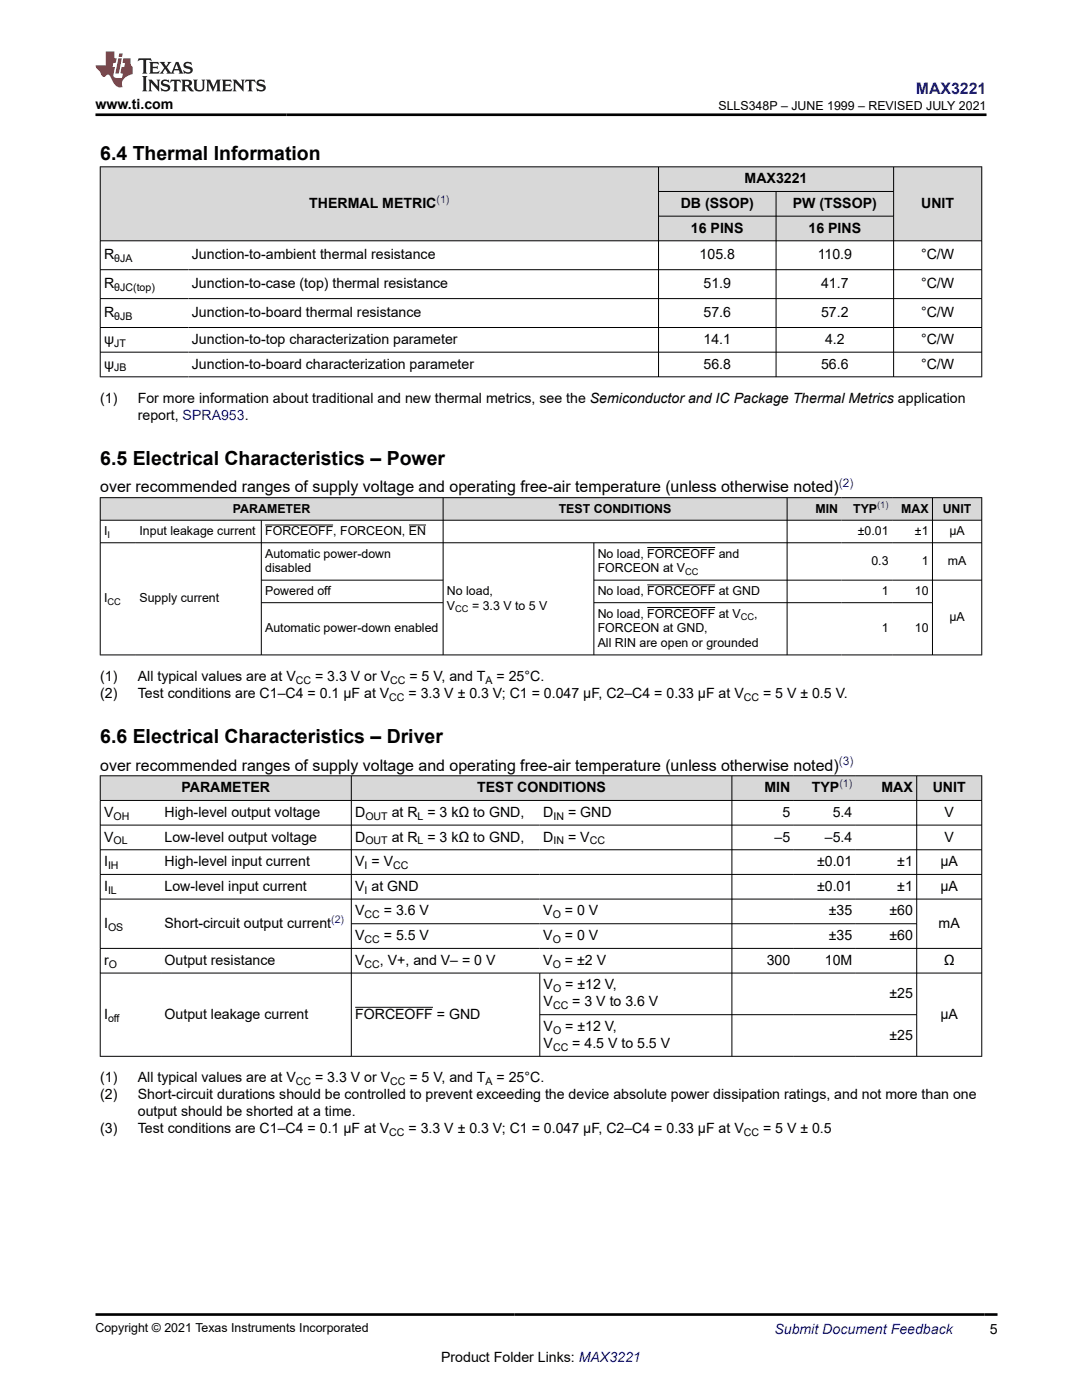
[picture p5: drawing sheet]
<svg xmlns="http://www.w3.org/2000/svg" width="216mm" height="279mm" viewBox="0 0 216 279" stroke-linecap="round" stroke-linejoin="round" font-family="sans-serif">
<defs><g id="words">
<g font-size="3.9">
<text x="20" y="32">6.4 Thermal Information</text>
<text x="20" y="92.8">6.5 Electrical Characteristics – Power</text>
<text x="20" y="148.3">6.6 Electrical Characteristics – Driver</text>
</g>
<text font-size="3.2" fill="#00f" x="182.7" y="18.7">MAX3221</text>
<g font-size="3.2">
<text x="20" y="98.3">over recommended ranges of supply voltage and operating free-air temperature (unless otherwise noted)</text>
<text x="20" y="153.8">over recommended ranges of supply voltage and operating free-air temperature (unless otherwise noted)</text>
</g>
<g font-size="2.8">
<text x="19" y="21.8">www.ti.com</text>
<text x="61.7" y="41.5">THERMAL METRIC</text>
<text x="135.8" y="41.5">DB (SSOP)</text>
<text x="148.6" y="36.6">MAX3221</text>
<text x="158.2" y="41.5">PW (TSSOP)</text>
<text x="183.8" y="41.5">UNIT</text>
<text x="137.9" y="46.4">16 PINS</text>
<text x="161.3" y="46.4">16 PINS</text>
<text x="20.8" y="51.8">R</text>
<text x="38.3" y="51.8">Junction-to-ambient thermal resistance</text>
<text x="139.6" y="51.8">105.8</text>
<text x="163.2" y="51.8">110.9</text>
<text x="183.8" y="51.8">°C/W</text>
<text x="20.8" y="57.5">R</text>
<text x="38.3" y="57.5">Junction-to-case (top) thermal resistance</text>
<text x="140.4" y="57.5">51.9</text>
<text x="163.8" y="57.5">41.7</text>
<text x="183.8" y="57.5">°C/W</text>
<text x="20.8" y="63.3">R</text>
<text x="38.3" y="63.3">Junction-to-board thermal resistance</text>
<text x="140.4" y="63.3">57.6</text>
<text x="163.8" y="63.3">57.2</text>
<text x="183.8" y="63.3">°C/W</text>
<text x="20.8" y="68.6">ψ</text>
<text x="38.3" y="68.6">Junction-to-top characterization parameter</text>
<text x="140.4" y="68.6">14.1</text>
<text x="164.6" y="68.6">4.2</text>
<text x="183.8" y="68.6">°C/W</text>
<text x="20.8" y="73.6">ψ</text>
<text x="38.3" y="73.6">Junction-to-board characterization parameter</text>
<text x="140.4" y="73.6">56.8</text>
<text x="163.8" y="73.6">56.6</text>
<text x="183.8" y="73.6">°C/W</text>
<text x="20" y="80.4">(1)</text>
<text x="27.5" y="83.7">report, SPRA953.</text>
<text x="27.5" y="80.4">For more information about traditional and new thermal metrics, see the Semiconductor and IC Package Thermal Metrics application</text>
<text x="20" y="135.9">(1)</text>
<text x="27.5" y="135.9">All typical values are at V</text>
<text x="62.9" y="135.9">= 3.3 V or V</text>
<text x="81.7" y="135.9">= 5 V, and T</text>
<text x="99.1" y="135.9">= 25°C.</text>
<text x="20" y="139.2">(2)</text>
<text x="27.5" y="139.2">Test conditions are C1–C4 = 0.1 μF at V</text>
<text x="81.5" y="139.2">= 3.3 V ± 0.3 V; C1 = 0.047 μF, C2–C4 = 0.33 μF at V</text>
<text x="152.3" y="139.2">= 5 V ± 0.5 V.</text>
<text x="36.2" y="158.1">PARAMETER</text>
<text x="95.2" y="158.1">TEST CONDITIONS</text>
<text x="152.5" y="158.1">MIN</text>
<text x="162" y="158.1">TYP</text>
<text x="175.9" y="158.1">MAX</text>
<text x="186.1" y="158.1">UNIT</text>
<text x="20.8" y="163">V</text>
<text x="20.8" y="167.9">V</text>
<text x="32.8" y="163">High-level output voltage</text>
<text x="32.8" y="167.9">Low-level output voltage</text>
<text x="70.9" y="163">D</text>
<text x="70.9" y="167.9">D</text>
<text x="78.2" y="163">at R = 3 kΩ to GND,</text>
<text x="78.2" y="167.9">at R = 3 kΩ to GND,</text>
<text x="108.4" y="163">D</text>
<text x="108.4" y="167.9">D</text>
<text x="113.4" y="163">= GND</text>
<text x="113.4" y="167.9">= V</text>
<text x="154.6" y="167.9">–5</text>
<text x="156.1" y="163">5</text>
<text x="164.6" y="167.9">–5.4</text>
<text x="166.2" y="163">5.4</text>
<text x="188.5" y="163">V</text>
<text x="188.5" y="167.9">V</text>
<text x="20.8" y="172.9">I</text>
<text x="32.8" y="172.9">High-level input current</text>
<text x="70.9" y="172.9">V = V</text>
<text x="163" y="172.9">±0.01</text>
<text x="179" y="172.9">±1</text>
<text x="187.7" y="172.9">μA</text>
<text x="20.8" y="177.8">I</text>
<text x="32.8" y="177.8">Low-level input current</text>
<text x="70.9" y="177.8">V at GND</text>
<text x="163" y="177.8">±0.01</text>
<text x="179" y="177.8">±1</text>
<text x="187.7" y="177.8">μA</text>
<text x="20.8" y="185.2">I</text>
<text x="32.8" y="185.2">Short-circuit output current</text>
<text x="70.9" y="182.7">V</text>
<text x="76.6" y="182.7">= 3.6 V</text>
<text x="108.4" y="182.7">V</text>
<text x="112.7" y="182.7">= 0 V</text>
<text x="165.4" y="182.7">±35</text>
<text x="177.5" y="182.7">±60</text>
<text x="187.3" y="185.2">mA</text>
<text x="70.9" y="187.6">V</text>
<text x="76.6" y="187.6">= 5.5 V</text>
<text x="108.4" y="187.6">V</text>
<text x="112.7" y="187.6">= 0 V</text>
<text x="165.4" y="187.6">±35</text>
<text x="177.5" y="187.6">±60</text>
<text x="20.8" y="192.5">r</text>
<text x="32.8" y="192.5">Output resistance</text>
<text x="70.9" y="192.5">V</text>
<text x="75.8" y="192.5">, V+, and V– = 0 V</text>
<text x="108.4" y="192.5">V</text>
<text x="108.5" y="197.5">V</text>
<text x="112.7" y="192.5">= ±2 V</text>
<text x="112.8" y="197.5">= ±12 V,</text>
<text x="153" y="192.5">300</text>
<text x="164.6" y="192.5">10M</text>
<text x="188.3" y="192.5">Ω</text>
<text x="20.8" y="203.3">I</text>
<text x="32.8" y="203.3">Output leakage current</text>
<text x="70.9" y="203.3">FORCEOFF = GND</text>
<text x="108.5" y="200.9">V</text>
<text x="114.2" y="200.9">= 3 V to 3.6 V</text>
<text x="177.5" y="199.2">±25</text>
<text x="187.7" y="203.3">µA</text>
<text x="108.5" y="209.2">V</text>
<text x="108.5" y="205.8">V</text>
<text x="112.8" y="205.8">= ±12 V,</text>
<text x="114.2" y="209.2">= 4.5 V to 5.5 V</text>
<text x="177.5" y="207.5">±25</text>
<text x="20" y="216">(1)</text>
<text x="27.5" y="216">All typical values are at V</text>
<text x="62.9" y="216">= 3.3 V or V</text>
<text x="81.7" y="216">= 5 V, and T</text>
<text x="99.1" y="216">= 25°C.</text>
<text x="20" y="219.4">(2)</text>
<text x="27.5" y="219.4">Short-circuit durations should be controlled to prevent exceeding the device absolute power dissipation ratings, and not more than one</text>
<text x="20" y="226.1">(3)</text>
<text x="27.5" y="222.7">output should be shorted at a time.</text>
<text x="27.5" y="226.1">Test conditions are C1–C4 = 0.1 μF at V</text>
<text x="81.5" y="226.1">= 3.3 V ± 0.3 V; C1 = 0.047 μF, C2–C4 = 0.33 μF at V</text>
<text x="152.3" y="226.1">= 5 V ± 0.5</text>
<text x="197.5" y="266.1">5</text>
<text x="88" y="271.7">Product Folder Links: MAX3221</text>
</g>
<text font-size="2.8" fill="#00f" x="154.5" y="266.2">Submit Document Feedback</text>
<g font-size="2.5">
<text x="143.4" y="21.9">SLLS348P – JUNE 1999 – REVISED JULY 2021</text>
<text x="20.8" y="106.8">I</text>
<text x="27.8" y="106.8">Input leakage current</text>
<text x="46.5" y="102.3">PARAMETER</text>
<text x="52.9" y="106.8">FORCEOFF, FORCEON, EN</text>
<text x="111.5" y="102.3">TEST CONDITIONS</text>
<text x="162.7" y="102.3">MIN</text>
<text x="170.2" y="102.3">TYP</text>
<text x="171.1" y="106.8">±0.01</text>
<text x="179.8" y="102.3">MAX</text>
<text x="182.6" y="106.8">±1</text>
<text x="188.1" y="102.3">UNIT</text>
<text x="189.4" y="106.8">µA</text>
<text x="52.9" y="111.3">Automatic power-down</text>
<text x="119.3" y="111.3">No load, FORCEOFF and</text>
<text x="173.9" y="112.8">0.3</text>
<text x="183.9" y="112.8">1</text>
<text x="189.1" y="112.8">mA</text>
<text x="52.9" y="114.2">disabled</text>
<text x="52.9" y="118.7">Powered off</text>
<text x="89.2" y="118.7">No load,</text>
<text x="119.3" y="114.2">FORCEON at V</text>
<text x="119.3" y="118.7">No load, FORCEOFF at GND</text>
<text x="175.9" y="118.7">1</text>
<text x="182.5" y="118.7">10</text>
<text x="20.8" y="120.2">I</text>
<text x="27.8" y="120.2">Supply current</text>
<text x="89.2" y="121.7">V</text>
<text x="94.2" y="121.7">= 3.3 V to 5 V</text>
<text x="119.3" y="123.2">No load, FORCEOFF at V</text>
<text x="150.5" y="123.2">,</text>
<text x="189.4" y="124">µA</text>
<text x="52.9" y="126.2">Automatic power-down enabled</text>
<text x="119.3" y="126.2">FORCEON at GND,</text>
<text x="119.3" y="129.2">All RIN are open or grounded</text>
<text x="175.9" y="126.2">1</text>
<text x="182.5" y="126.2">10</text>
<text x="19" y="265.9">Copyright © 2021 Texas Instruments Incorporated</text>
</g>
<g font-size="2.4" fill="#00f">
<text x="167.4" y="97.2">(2)</text>
<text x="167.4" y="152.7">(3)</text>
</g>
<g font-size="2.1" fill="#00f">
<text x="87.1" y="40.5">(1)</text>
<text x="167.5" y="157.2">(1)</text>
<text x="66.1" y="184.2">(2)</text>
</g>
<g font-size="2.1">
<text x="22.8" y="52.3">θJA</text>
<text x="22.8" y="58.1">θJC(top)</text>
<text x="22.8" y="63.9">θJB</text>
<text x="22.8" y="69.2">JT</text>
<text x="22.8" y="74.1">JB</text>
<text x="59" y="136.4">CC</text>
<text x="77.9" y="136.4">CC</text>
<text x="96.9" y="136.4">A</text>
<text x="77.7" y="139.8">CC</text>
<text x="148.4" y="139.8">CC</text>
<text x="22.6" y="163.6">OH</text>
<text x="72.9" y="163.6">OUT</text>
<text x="83.3" y="163.6">L</text>
<text x="110.5" y="163.6">IN</text>
<text x="21.6" y="173.4">IH</text>
<text x="22.6" y="168.5">OL</text>
<text x="72.8" y="173.4">I</text>
<text x="72.9" y="168.5">OUT</text>
<text x="78.4" y="173.4">CC</text>
<text x="83.3" y="168.5">L</text>
<text x="110.5" y="168.5">IN</text>
<text x="117.7" y="168.5">CC</text>
<text x="21.6" y="178.3">IL</text>
<text x="72.8" y="178.3">I</text>
<text x="21.6" y="185.7">OS</text>
<text x="72.8" y="183.3">CC</text>
<text x="110.3" y="183.3">O</text>
<text x="72.8" y="188.2">CC</text>
<text x="110.3" y="188.2">O</text>
<text x="21.7" y="193.1">O</text>
<text x="72.8" y="193.1">CC</text>
<text x="110.3" y="193.1">O</text>
<text x="21.6" y="203.9">off</text>
<text x="110.4" y="198">O</text>
<text x="110.4" y="201.4">CC</text>
<text x="110.4" y="206.3">O</text>
<text x="110.4" y="209.7">CC</text>
<text x="59" y="216.5">CC</text>
<text x="77.9" y="216.5">CC</text>
<text x="96.9" y="216.5">A</text>
<text x="77.7" y="226.7">CC</text>
<text x="148.4" y="226.7">CC</text>
</g>
<text font-size="1.9" fill="#00f" x="175" y="101.5">(1)</text>
<g font-size="1.9">
<text x="21.5" y="107.3">I</text>
<text x="136.7" y="114.7">CC</text>
<text x="21.5" y="120.7">CC</text>
<text x="90.8" y="122.2">CC</text>
<text x="147.8" y="123.7">CC</text>
</g>
</g></defs>
<g fill="#d8d8d8">
<path d="M20 33.3h175.9v4.9h-175.9z" fill-rule="evenodd"/>
<path d="M20.1 33.4h111.2v14.6h-111.2z" fill-rule="evenodd"/>
<path d="M131.5 33.4h46.7v4.8h-46.7z" fill-rule="evenodd"/>
<path d="M178.4 33.4h17.4v14.6h-17.4z" fill-rule="evenodd"/>
<path d="M131.5 38.3h23.3v4.8h-23.3z" fill-rule="evenodd"/>
<path d="M154.9 38.3h23.3v4.8h-23.3z" fill-rule="evenodd"/>
<path d="M131.5 43.2h23.3v4.8h-23.3z" fill-rule="evenodd"/>
<path d="M154.9 43.2h23.3v4.8h-23.3z" fill-rule="evenodd"/>
</g>
<g fill="none" stroke="#000" stroke-width=".2">
<path d="M19.9 33.3h176.1M20 33.2v42.1M131.4 33.2v42.1M131.4 38.2h47M154.9 38.2v37.1M178.3 33.2v42.1M195.9 33.2v42.1M19.9 48.1h176.1M19.9 53.8h176.1M19.9 59.6h176.1M131.4 43.1h47M19.9 65.4h176.1"/>
<path d="M19.9 70.3h176.1M19.9 75.2h176.1"/>
</g>
<g fill="#d8d8d8">
<path d="M20 99.3h175.9v4.5h-175.9z" fill-rule="evenodd"/>
<path d="M20.1 99.4h68.3v4.4h-68.3z" fill-rule="evenodd"/>
<path d="M88.5 99.4h68.5v4.4h-68.5z" fill-rule="evenodd"/>
<path d="M157.1 99.4h10.9v4.4h-10.9z" fill-rule="evenodd"/>
<path d="M168 99.4h10v4.4h-10z" fill-rule="evenodd"/>
<path d="M178 99.4h8v4.4h-8z" fill-rule="evenodd"/>
<path d="M186.1 99.4h9.7v4.4h-9.7z" fill-rule="evenodd"/>
</g>
<g fill="none" stroke="#000" stroke-width=".2">
<path d="M19.9 99.3h176.1M20 99.3v31.5M88.4 99.3v31.5M157.1 99.3v31.5M186.1 99.3v31.5M195.9 99.3v31.5M19.9 103.8h176.1M19.9 108.3h176.1M52.1 103.8v27M52.1 115.8h36.4M52.9 104.8h13.6M81.6 104.8h3.4"/>
<path d="M118.5 115.8h77.5M118.5 108.3v22.5M129.1 109.3h13.6M129.1 116.7h13.6M19.9 130.7h176.1M52.1 120.3h36.4M118.5 120.3h67.6M129.1 121.2h13.6"/>
</g>
<g fill="#d8d8d8">
<path d="M20 154.8h175.9v4.9h-175.9z" fill-rule="evenodd"/>
<path d="M20.1 154.9h49.9v4.8h-49.9z" fill-rule="evenodd"/>
<path d="M70.2 154.9h75.8v4.8h-75.8z" fill-rule="evenodd"/>
<path d="M146.1 154.9h12.3v4.8h-12.3z" fill-rule="evenodd"/>
<path d="M158.4 154.9h12.4v4.8h-12.4z" fill-rule="evenodd"/>
<path d="M170.8 154.9h12.1v4.8h-12.1z" fill-rule="evenodd"/>
<path d="M183 154.9h12.8v4.8h-12.8z" fill-rule="evenodd"/>
</g>
<g fill="none" stroke="#000" stroke-width=".2">
<path d="M19.9 154.8h176.1M19.9 159.7h176.1M20 154.8v56.1M70.1 154.8v56.1M146 154.8v56.1M182.9 154.8v56.1M195.9 154.8v56.1M19.9 164.7h176.1M19.9 169.6h176.1M19.9 174.5h176.1M19.9 179.4h176.1M19.9 189.3h176.1"/>
<path d="M19.9 194.2h176.1M70.1 184.4h112.9M107.7 194.2v16.7M19.9 210.8h176.1M70.9 201h15.5M107.7 202.5h75.3"/>
</g>
<path d="M27.7 11.6l-.2 .6 .5-.2h.6v.1v2.2l-.2 .4h1l-.2-.4v-2.2v-.1h.5l.5 .2-.1-.6zM29.8 12.4l.2 .3v1.6l-.2 .4h1.9l.1-.6a1.08 1.08 0 0 1-1.3 .2v-.7h.6l.4 .2v-.7l-.4 .2h-.6v-.5l.2-.2a1 1 0 0 1 1 .3l-.1-.5zM31.8 12.4l1 1.1-1 1.2h.9l-.2-.2 .4-.8 .5 .8-.2 .2h1.6l-.2-.2 .1-.5h1l.1 .5-.1 .2h.9l-.2-.4-.8-1.9h-.5l-1 2.1-.8-1.1 .9-1h-.8l.2 .2-.5 .6-.3-.6 .1-.2zM35.2 12.8l.4 1h-.8zM36.8 12.5a.65 .65 0 0 0-.2 .7 .65 .65 0 0 0 .6 .5l.7 .1 .1 .3a.79 .79 0 0 1-.7 .4 .79 .79 0 0 1-.7-.5l.1 .7 .2-.1a.93 .93 0 0 0 1.1 0 .93 .93 0 0 0 .4-.9 1.46 1.46 0 0 0-1.2-.6l-.1-.3a1.09 1.09 0 0 1 1.2 .2l-.2-.6-.1 .1-.6-.2zM28.4 15.2l.2 .4v2.2l-.2 .4h1l-.2-.4v-2.2l.2-.4zM29.6 15.9l.2 .4v1.5l-.2 .4h.8l-.3-.4v-1.3l1.7 1.8v-2l.2-.4h-.8l.2 .2 .1 1.1-1.2-1.3zM32.3 16a.65 .65 0 0 0-.2 .8 .65 .65 0 0 0 .7 .4l.6 .2 .1 .2a.79 .79 0 0 1-.7 .4 .79 .79 0 0 1-.7-.5l.1 .7 .2-.1a.93 .93 0 0 0 1.1 .1 .93 .93 0 0 0 .4-1 1.46 1.46 0 0 0-1.2-.5l-.1-.4a1.09 1.09 0 0 1 1.2 .2l-.2-.6-.1 .1-.6-.1zM34.1 15.9l-.1 .6a.63 .63 0 0 1 .7-.3l.1 1.6-.3 .4h1l-.2-.4v-1.6a.66 .66 0 0 1 .8 .3l-.1-.6zM36.2 15.9l.2 .4v1.5l-.2 .4h.9l-.2-.2v-.7h.5l.1 .2a.79 .79 0 0 0 1.2 .6l-1-.9a.61 .61 0 0 0 .6-.6 .61 .61 0 0 0-.5-.7zM36.9 16.2h.2a.47 .47 0 0 1 .5 .1 .47 .47 0 0 1 .1 .5l-.2 .1-.6 .1zM38.5 15.9l.2 .2a2.27 2.27 0 0 0 .4 2 1.04 1.04 0 0 0 1.7-.7v-1.3l.2-.2h-.8l.2 .4v1.1a.6 .6 0 0 1-.6 .6 .6 .6 0 0 1-.6-.6v-1.1l.3-.4zM41.1 15.9l.2 .4v1.5l-.2 .4h.7l-.2-.4v-1.4l.9 1.9 .8-1.9v1.4l-.2 .4h1l-.3-.4v-1.5l.3-.4h-.8l-.7 1.5-.7-1.5zM44.3 15.9l.2 .4v1.5l-.2 .4h1.9l.1-.6a1.09 1.09 0 0 1-1.3 .2v-.7h.6l.4 .2v-.6l-.4 .2h-.6v-.6l.2-.1a1.01 1.01 0 0 1 1 .3l-.1-.6zM46.4 15.9l.3 .4v1.5l-.3 .4h.8l-.2-.4v-1.3l1.6 1.8v-2l.2-.4h-.7l.2 .2v1.1l-1.2-1.3zM49 15.9l-.1 .6a.63 .63 0 0 1 .8-.3v1.6l-.3 .4h1l-.2-.4v-1.6a.66 .66 0 0 1 .8 .3l-.1-.6zM51.4 16a.65 .65 0 0 0-.2 .8 .65 .65 0 0 0 .6 .4l.6 .2 .2 .2a.79 .79 0 0 1-.8 .4 .79 .79 0 0 1-.6-.5l.1 .7 .2-.1a.93 .93 0 0 0 1 .1 .93 .93 0 0 0 .5-1 1.46 1.46 0 0 0-1.3-.5l-.1-.4a1.09 1.09 0 0 1 1.3 .2l-.2-.6-.2 .1-.5-.1z" fill="#231f20"/>
<path d="M21.1 10.3v2.7h-2.1l.1 .4 .9 1a.95 .95 0 0 0 .9 .9 .59 .59 0 0 1 .6-.4 .59 .59 0 0 1 .5 .3l.4 .8a1.59 1.59 0 0 0 2.1 1.4 1.61 1.61 0 0 1 1-2.3l1-.3-.1-1.5a1.59 1.59 0 0 1-.4-1.7h-1.4l-.2 .9h.5l-.1 .9h-.5l-.2 .9v.3l.4 .1-.2 .9h-.6a.73 .73 0 0 1-1.1-.7l.3-1.5h-.5l.2-.9h.5l.2-.9h-.5v-1.3zM23.6 11.6l-.6 3.1h.7l.6-3.1zM23.8 10.7l-.1 .6h.7l.1-.6z" fill="#ed1c24"/>
<path d="M19 22.9h177.8M19.1 262.3h179.9" fill="none" stroke="#000" stroke-width=".53"/>
<use href="#words"/>
</svg>
